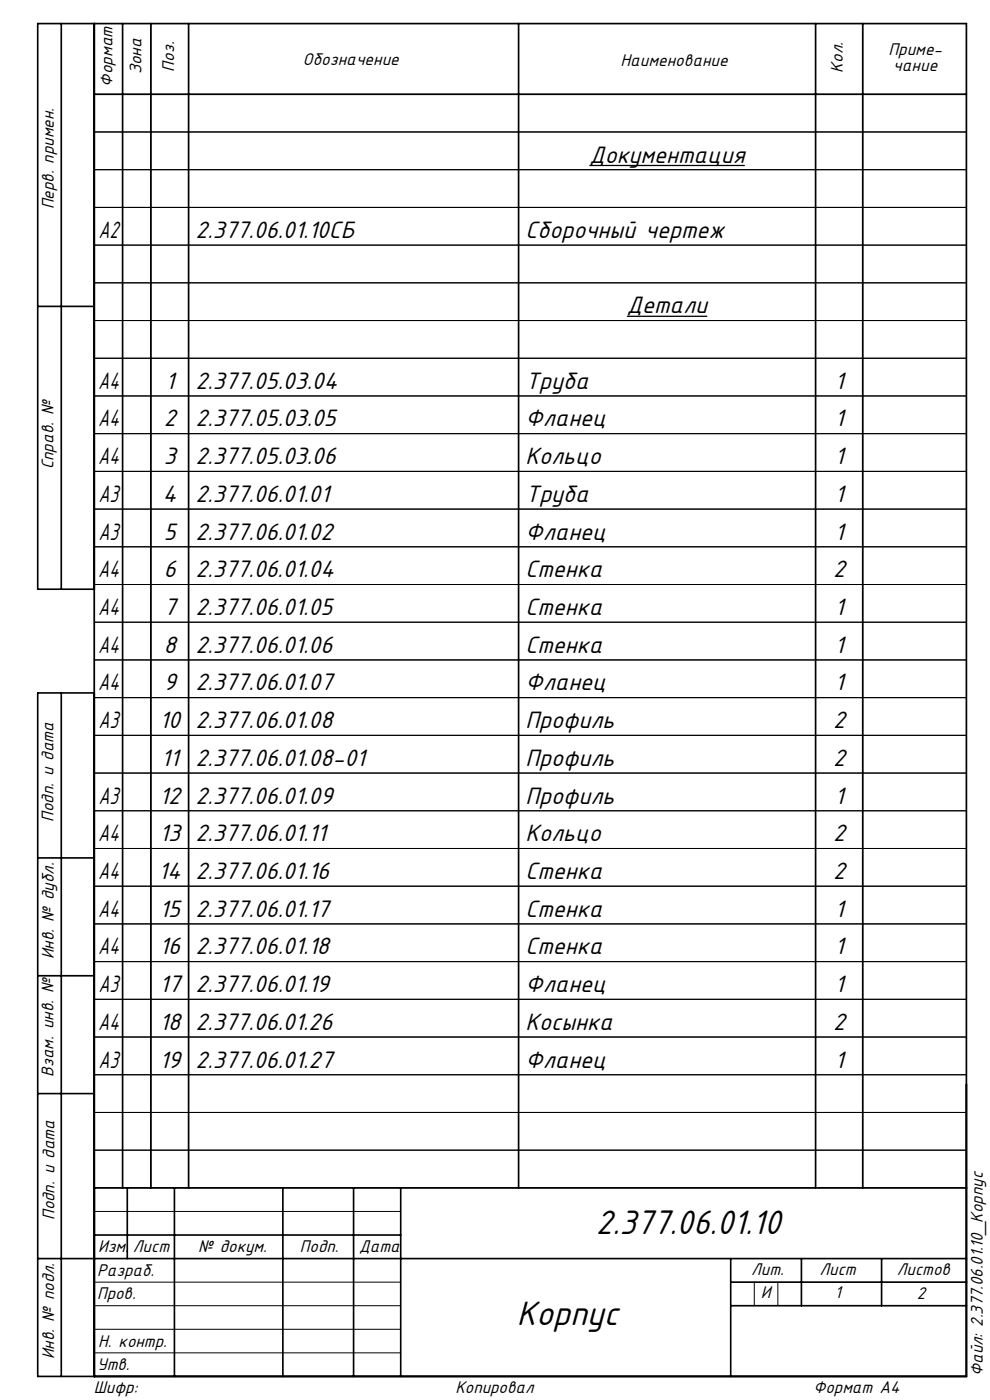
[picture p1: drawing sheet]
<svg xmlns="http://www.w3.org/2000/svg" width="210mm" height="297mm" viewBox="0 0 210 297" stroke-linecap="round" stroke-linejoin="round" font-family="sans-serif">
<defs><g id="words">
<g font-size="8">
<text x="126.4" y="261.9">2.377.06.01.10</text>
<text x="109.6" y="281">Корпус</text>
</g>
<g font-size="5.6">
<text x="125" y="34.5">Документация</text>
<text x="20.9" y="50.5">A2</text>
<text x="41.5" y="50.5">2.377.06.01.10СБ</text>
<text x="111.5" y="50.5">Сборочный чертеж</text>
<text x="133" y="66.5">Детали</text>
<text x="20.8" y="82.5">A4</text>
<text x="35.1" y="82.5">1</text>
<text x="41.5" y="82.5">2.377.05.03.04</text>
<text x="111.5" y="82.5">Труба</text>
<text x="177.1" y="82.5">1</text>
<text x="20.8" y="90.5">A4</text>
<text x="34.7" y="90.5">2</text>
<text x="41.5" y="90.5">2.377.05.03.05</text>
<text x="111.5" y="90.5">Фланец</text>
<text x="177.1" y="90.5">1</text>
<text x="20.8" y="98.5">A4</text>
<text x="34.7" y="98.5">3</text>
<text x="41.5" y="98.5">2.377.05.03.06</text>
<text x="111.5" y="98.5">Кольцо</text>
<text x="177.1" y="98.5">1</text>
<text x="20.9" y="106.5">A3</text>
<text x="34.6" y="106.5">4</text>
<text x="41.5" y="106.5">2.377.06.01.01</text>
<text x="111.5" y="106.5">Труба</text>
<text x="177.1" y="106.5">1</text>
<text x="20.9" y="114.5">A3</text>
<text x="34.7" y="114.5">5</text>
<text x="41.5" y="114.5">2.377.06.01.02</text>
<text x="111.5" y="114.5">Фланец</text>
<text x="177.1" y="114.5">1</text>
<text x="20.8" y="122.5">A4</text>
<text x="34.7" y="122.5">6</text>
<text x="41.5" y="122.5">2.377.06.01.04</text>
<text x="111.5" y="122.5">Стенка</text>
<text x="176.7" y="122.5">2</text>
<text x="20.8" y="130.5">A4</text>
<text x="34.7" y="130.5">7</text>
<text x="41.5" y="130.5">2.377.06.01.05</text>
<text x="111.5" y="130.5">Стенка</text>
<text x="177.1" y="130.5">1</text>
<text x="20.8" y="138.5">A4</text>
<text x="34.7" y="138.5">8</text>
<text x="41.5" y="138.5">2.377.06.01.06</text>
<text x="111.5" y="138.5">Стенка</text>
<text x="177.1" y="138.5">1</text>
<text x="20.8" y="146.5">A4</text>
<text x="34.7" y="146.5">9</text>
<text x="41.5" y="146.5">2.377.06.01.07</text>
<text x="111.5" y="146.5">Фланец</text>
<text x="177.1" y="146.5">1</text>
<text x="20.9" y="154.5">A3</text>
<text x="33.8" y="154.5">10</text>
<text x="41.5" y="154.5">2.377.06.01.08</text>
<text x="111.5" y="154.5">Профиль</text>
<text x="176.7" y="154.5">2</text>
<text x="34.2" y="162.5">11</text>
<text x="41.5" y="162.5">2.377.06.01.08-01</text>
<text x="111.5" y="162.5">Профиль</text>
<text x="176.7" y="162.5">2</text>
<text x="20.9" y="170.5">A3</text>
<text x="33.8" y="170.5">12</text>
<text x="41.5" y="170.5">2.377.06.01.09</text>
<text x="111.5" y="170.5">Профиль</text>
<text x="177.1" y="170.5">1</text>
<text x="20.8" y="178.5">A4</text>
<text x="33.8" y="178.5">13</text>
<text x="41.5" y="178.5">2.377.06.01.11</text>
<text x="111.5" y="178.5">Кольцо</text>
<text x="176.7" y="178.5">2</text>
<text x="20.8" y="186.5">A4</text>
<text x="33.6" y="186.5">14</text>
<text x="41.5" y="186.5">2.377.06.01.16</text>
<text x="111.5" y="186.5">Стенка</text>
<text x="176.7" y="186.5">2</text>
<text x="20.8" y="194.5">A4</text>
<text x="33.8" y="194.5">15</text>
<text x="41.5" y="194.5">2.377.06.01.17</text>
<text x="111.5" y="194.5">Стенка</text>
<text x="177.1" y="194.5">1</text>
<text x="20.8" y="202.5">A4</text>
<text x="33.8" y="202.5">16</text>
<text x="41.5" y="202.5">2.377.06.01.18</text>
<text x="111.5" y="202.5">Стенка</text>
<text x="177.1" y="202.5">1</text>
<text x="20.9" y="210.5">A3</text>
<text x="33.8" y="210.5">17</text>
<text x="41.5" y="210.5">2.377.06.01.19</text>
<text x="111.5" y="210.5">Фланец</text>
<text x="177.1" y="210.5">1</text>
<text x="20.8" y="218.5">A4</text>
<text x="33.8" y="218.5">18</text>
<text x="41.5" y="218.5">2.377.06.01.26</text>
<text x="111.5" y="218.5">Косынка</text>
<text x="176.7" y="218.5">2</text>
<text x="20.9" y="226.5">A3</text>
<text x="33.8" y="226.5">19</text>
<text x="41.5" y="226.5">2.377.06.01.27</text>
<text x="111.5" y="226.5">Фланец</text>
<text x="177.1" y="226.5">1</text>
</g>
<g font-size="4">
<text x="188.4" y="11.6">Приме-</text>
<text x="30" y="15.8" transform="rotate(-90 30 15.8)">Зона</text>
<text x="37" y="15.2" transform="rotate(-90 37 15.2)">Поз.</text>
<text x="64.3" y="13.8">Обозначение</text>
<text x="131.6" y="13.9">Наименование</text>
<text x="178.8" y="15.4" transform="rotate(-90 178.8 15.4)">Кол.</text>
<text x="189.5" y="15.1">чание</text>
<text x="23.9" y="18.4" transform="rotate(-90 23.9 18.4)">Формат</text>
<text x="11.4" y="44.4" transform="rotate(-90 11.4 44.4)">Перв. примен.</text>
<text x="11.3" y="99.6" transform="rotate(-90 11.3 99.6)">Справ. №</text>
<text x="11.3" y="174.4" transform="rotate(-90 11.3 174.4)">Подп. и дата</text>
<text x="11.4" y="203.5" transform="rotate(-90 11.4 203.5)">Инв. № дубл.</text>
<text x="11.4" y="228.4" transform="rotate(-90 11.4 228.4)">Взам. инв. №</text>
<text x="11.6" y="258.8" transform="rotate(-90 11.6 258.8)">Подп. и дата</text>
<text x="20.8" y="265.6">Изм.</text>
<text x="28.2" y="265.6">Лист</text>
<text x="42" y="265.6">№ докум.</text>
<text x="63.6" y="265.6">Подп.</text>
<text x="76.2" y="265.6">Дата</text>
<text x="20.6" y="270.7">Разраб.</text>
<text x="20.6" y="275.5">Пров.</text>
<text x="159.4" y="270.4">Лит.</text>
<text x="161.4" y="275.4">И</text>
<text x="173.8" y="270.5">Лист</text>
<text x="177.1" y="275.4">1</text>
<text x="190.3" y="270.5">Листов</text>
<text x="194.5" y="275.6">2</text>
<text x="20.8" y="285.7">Н. контр.</text>
<text x="11.5" y="288.3" transform="rotate(-90 11.5 288.3)">Инв. № подл.</text>
<text x="20.6" y="290.7">Утв.</text>
<text x="208.5" y="291.9" transform="rotate(-90 208.5 291.9)">Файл: 2.377.06.01.10_Корпус</text>
<text x="19.9" y="295.5">Шифр:</text>
<text x="96.6" y="295.5">Копировал</text>
<text x="172.6" y="295.5">Формат А4</text>
</g>
</g></defs>
<path d="M125 35.1h33M133 67.1h17" fill="none" stroke="#000" stroke-width=".27"/>
<g fill="none" stroke="#000" stroke-width=".21">
<path d="M20 5h185v247h-185zM26 5v247M32 5v247M40 5v247M110 5v247M173 5v247M183 5v247M20 36h185M20 20h185M205 28h-185M20 44h185M20 52h185"/>
<path d="M205 60h-185M205 68h-185M205 76h-185M20 84h185M20 92h185M20 100h185M205 108h-185M205 116h-185M20 132h185M205 124h-185M20 140h185M20 148h185"/>
<path d="M20 156h185M205 164h-185M205 172h-185M20 180h185M20 188h185M20 196h185M205 204h-185M205 212h-185M205 220h-185M20 228h185M20 236h185M20 244h185"/>
<path d="M20 257h65M20 277h65M20 272h65M160 272v5M165 272v5M20 287h65M20 282h65"/>
</g>
<g fill="none" stroke="#000" stroke-width=".35">
<path d="M13 5v120M20 5v287M26 5v247M32 5v247M40 5v247M110 5v247M173 5v247M183 5v247M20 20h185M8 65h12M20 125h-12v-120h197v287h-197v-145h12M13 147v145"/>
<path d="M8 182h12M8 207h12M8 232h12M20 252h185M27 252v15M37 252v40M60 252v40M75 252v40M85 252v40M8 267h197M20 262h65M155 267v25"/>
<path d="M155 277h50M155 272h50M170 267v10M187 267v10"/>
</g>
<use href="#words"/>
</svg>
